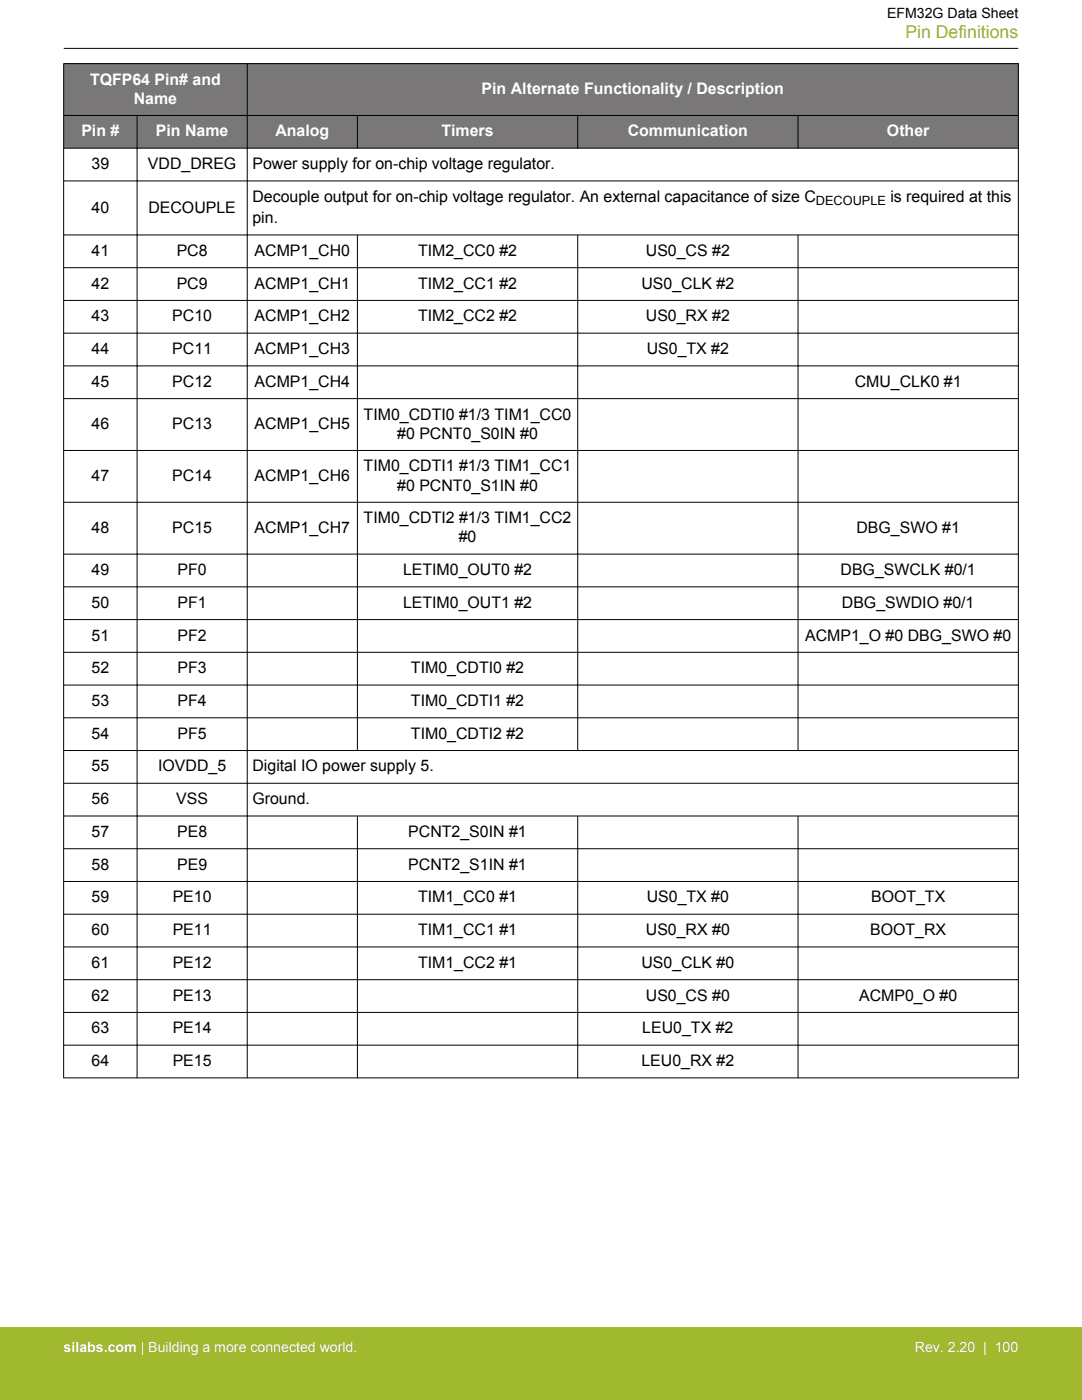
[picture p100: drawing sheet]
<svg xmlns="http://www.w3.org/2000/svg" width="216mm" height="279mm" viewBox="0 0 216 279" stroke-linecap="round" stroke-linejoin="round" font-family="sans-serif">
<defs><g id="words">
<text font-size="3.5" fill="#a1b92e" x="180.7" y="7.5">Pin Definitions</text>
<g font-size="3.2" fill="#fff">
<text x="18" y="16.9">TQFP64 Pin# and</text>
<text x="26.7" y="20.7">Name</text>
<text x="96.1" y="18.8">Pin Alternate Functionality / Description</text>
<text x="16.2" y="27.2">Pin #</text>
<text x="31.1" y="27.2">Pin Name</text>
<text x="54.9" y="27.2">Analog</text>
<text x="88.1" y="27.2">Timers</text>
<text x="125.3" y="27.2">Communication</text>
<text x="177" y="27.2">Other</text>
</g>
<g font-size="3.2">
<text x="18.3" y="33.8">39</text>
<text x="29.5" y="33.8">VDD_DREG</text>
<text x="50.4" y="33.8">Power supply for on-chip voltage regulator.</text>
<text x="50.4" y="40.3">Decouple output for on-chip voltage regulator. An external capacitance of size C</text>
<text x="177.7" y="40.3">is required at this</text>
<text x="18.3" y="42.4">40</text>
<text x="29.6" y="42.4">DECOUPLE</text>
<text x="50.4" y="44.5">pin.</text>
<text x="18.3" y="51.1">41</text>
<text x="35.3" y="51.1">PC8</text>
<text x="50.8" y="51.1">ACMP1_CH0</text>
<text x="83.4" y="51.1">TIM2_CC0 #2</text>
<text x="128.9" y="51.1">US0_CS #2</text>
<text x="18.3" y="57.6">42</text>
<text x="35.3" y="57.6">PC9</text>
<text x="50.8" y="57.6">ACMP1_CH1</text>
<text x="83.4" y="57.6">TIM2_CC1 #2</text>
<text x="128" y="57.6">US0_CLK #2</text>
<text x="18.3" y="64.1">43</text>
<text x="34.4" y="64.1">PC10</text>
<text x="50.8" y="64.1">ACMP1_CH2</text>
<text x="83.4" y="64.1">TIM2_CC2 #2</text>
<text x="128.9" y="64.1">US0_RX #2</text>
<text x="18.3" y="70.7">44</text>
<text x="34.4" y="70.7">PC11</text>
<text x="50.8" y="70.7">ACMP1_CH3</text>
<text x="129.1" y="70.7">US0_TX #2</text>
<text x="18.3" y="77.2">45</text>
<text x="34.4" y="77.2">PC12</text>
<text x="50.8" y="77.2">ACMP1_CH4</text>
<text x="170.5" y="77.2">CMU_CLK0 #1</text>
<text x="72.6" y="83.7">TIM0_CDTI0 #1/3 TIM1_CC0</text>
<text x="18.3" y="85.6">46</text>
<text x="34.4" y="85.6">PC13</text>
<text x="50.8" y="85.6">ACMP1_CH5</text>
<text x="79.3" y="87.5">#0 PCNT0_S0IN #0</text>
<text x="18.3" y="96">47</text>
<text x="34.4" y="96">PC14</text>
<text x="50.8" y="96">ACMP1_CH6</text>
<text x="72.6" y="94.1">TIM0_CDTI1 #1/3 TIM1_CC1</text>
<text x="79.3" y="97.9">#0 PCNT0_S1IN #0</text>
<text x="18.3" y="106.3">48</text>
<text x="34.4" y="106.3">PC15</text>
<text x="50.8" y="106.3">ACMP1_CH7</text>
<text x="72.6" y="104.4">TIM0_CDTI2 #1/3 TIM1_CC2</text>
<text x="170.9" y="106.3">DBG_SWO #1</text>
<text x="91.5" y="108.2">#0</text>
<text x="18.3" y="114.8">49</text>
<text x="35.4" y="114.8">PF0</text>
<text x="80.4" y="114.8">LETIM0_OUT0 #2</text>
<text x="167.7" y="114.8">DBG_SWCLK #0/1</text>
<text x="18.3" y="121.3">50</text>
<text x="35.4" y="121.3">PF1</text>
<text x="80.4" y="121.3">LETIM0_OUT1 #2</text>
<text x="168" y="121.3">DBG_SWDIO #0/1</text>
<text x="18.3" y="127.8">51</text>
<text x="35.4" y="127.8">PF2</text>
<text x="160.7" y="127.8">ACMP1_O #0 DBG_SWO #0</text>
<text x="18.3" y="134.4">52</text>
<text x="35.4" y="134.4">PF3</text>
<text x="82" y="134.4">TIM0_CDTI0 #2</text>
<text x="18.3" y="140.9">53</text>
<text x="35.4" y="140.9">PF4</text>
<text x="82" y="140.9">TIM0_CDTI1 #2</text>
<text x="18.3" y="147.4">54</text>
<text x="35.4" y="147.4">PF5</text>
<text x="82" y="147.4">TIM0_CDTI2 #2</text>
<text x="18.3" y="154">55</text>
<text x="31.6" y="154">IOVDD_5</text>
<text x="50.4" y="154">Digital IO power supply 5.</text>
<text x="18.3" y="160.5">56</text>
<text x="35.2" y="160.5">VSS</text>
<text x="50.4" y="160.5">Ground.</text>
<text x="18.3" y="167">57</text>
<text x="35.3" y="167">PE8</text>
<text x="81.5" y="167">PCNT2_S0IN #1</text>
<text x="18.3" y="173.6">58</text>
<text x="35.3" y="173.6">PE9</text>
<text x="81.5" y="173.6">PCNT2_S1IN #1</text>
<text x="18.3" y="180.1">59</text>
<text x="34.5" y="180.1">PE10</text>
<text x="83.4" y="180.1">TIM1_CC0 #1</text>
<text x="129.1" y="180.1">US0_TX #0</text>
<text x="173.8" y="180.1">BOOT_TX</text>
<text x="18.3" y="186.6">60</text>
<text x="34.5" y="186.6">PE11</text>
<text x="83.4" y="186.6">TIM1_CC1 #1</text>
<text x="128.9" y="186.6">US0_RX #0</text>
<text x="173.6" y="186.6">BOOT_RX</text>
<text x="18.3" y="193.2">61</text>
<text x="34.5" y="193.2">PE12</text>
<text x="83.4" y="193.2">TIM1_CC2 #1</text>
<text x="128" y="193.2">US0_CLK #0</text>
<text x="18.3" y="199.7">62</text>
<text x="34.5" y="199.7">PE13</text>
<text x="128.9" y="199.7">US0_CS #0</text>
<text x="171.4" y="199.7">ACMP0_O #0</text>
<text x="18.3" y="206.2">63</text>
<text x="34.5" y="206.2">PE14</text>
<text x="128.2" y="206.2">LEU0_TX #2</text>
<text x="18.3" y="212.8">64</text>
<text x="34.5" y="212.8">PE15</text>
<text x="128" y="212.8">LEU0_RX #2</text>
</g>
<text font-size="2.8" x="177" y="3.5">EFM32G Data Sheet</text>
<g font-size="2.8" fill="#fff">
<text x="12.7" y="269.9">silabs.com | Building a more connected world.</text>
<text x="182.5" y="269.9">Rev. 2.20 | 100</text>
</g>
<text font-size="2.5" x="162.8" y="40.9">DECOUPLE</text>
</g></defs>
<g fill="#797777">
<path d="M12.7 12.7h190.5v16.9h-190.5z" fill-rule="evenodd"/>
<path d="M12.7 12.7h190.5v10.3h-190.5z" fill-rule="evenodd"/>
<path d="M12.7 23h190.5v6.6h-190.5z" fill-rule="evenodd"/>
</g>
<g fill="none" stroke="#000" stroke-width=".2">
<path d="M12.7 12.7h190.5M12.7 12.7v202.5M12.7 9.7h190.5M49.3 12.7v202.5M203.2 12.7v202.5M12.7 23h190.5M12.7 29.6h190.5M12.7 36.1h190.5M27.4 23v192.2M71.3 23v6.6M115.3 23v6.6M159.2 23v6.6"/>
<path d="M12.7 46.9h190.5M12.7 53.4h190.5M12.7 60h190.5M71.3 46.8v103M115.3 46.8v103M159.2 46.8v103M12.7 66.5h190.5M12.7 73h190.5M12.7 79.6h190.5M12.7 89.9h190.5M12.7 100.2h190.5M12.7 110.6h190.5"/>
<path d="M12.7 117.1h190.5M12.7 123.7h190.5M12.7 130.2h190.5M12.7 136.7h190.5M12.7 143.3h190.5M12.7 149.8h190.5M12.7 156.3h190.5M12.7 162.9h190.5M12.7 169.4h190.5M12.7 175.9h190.5M71.3 162.8v52.4M115.3 162.8v52.4"/>
<path d="M159.2 162.8v52.4M12.7 182.5h190.5M12.7 189h190.5M12.7 195.5h190.5M12.7 202h190.5M12.7 208.6h190.5M12.7 215.1h190.5"/>
</g>
<path d="M0 264.9h215.9v14.5h-215.9z" fill="#a1b92e"/>
<use href="#words"/>
</svg>
